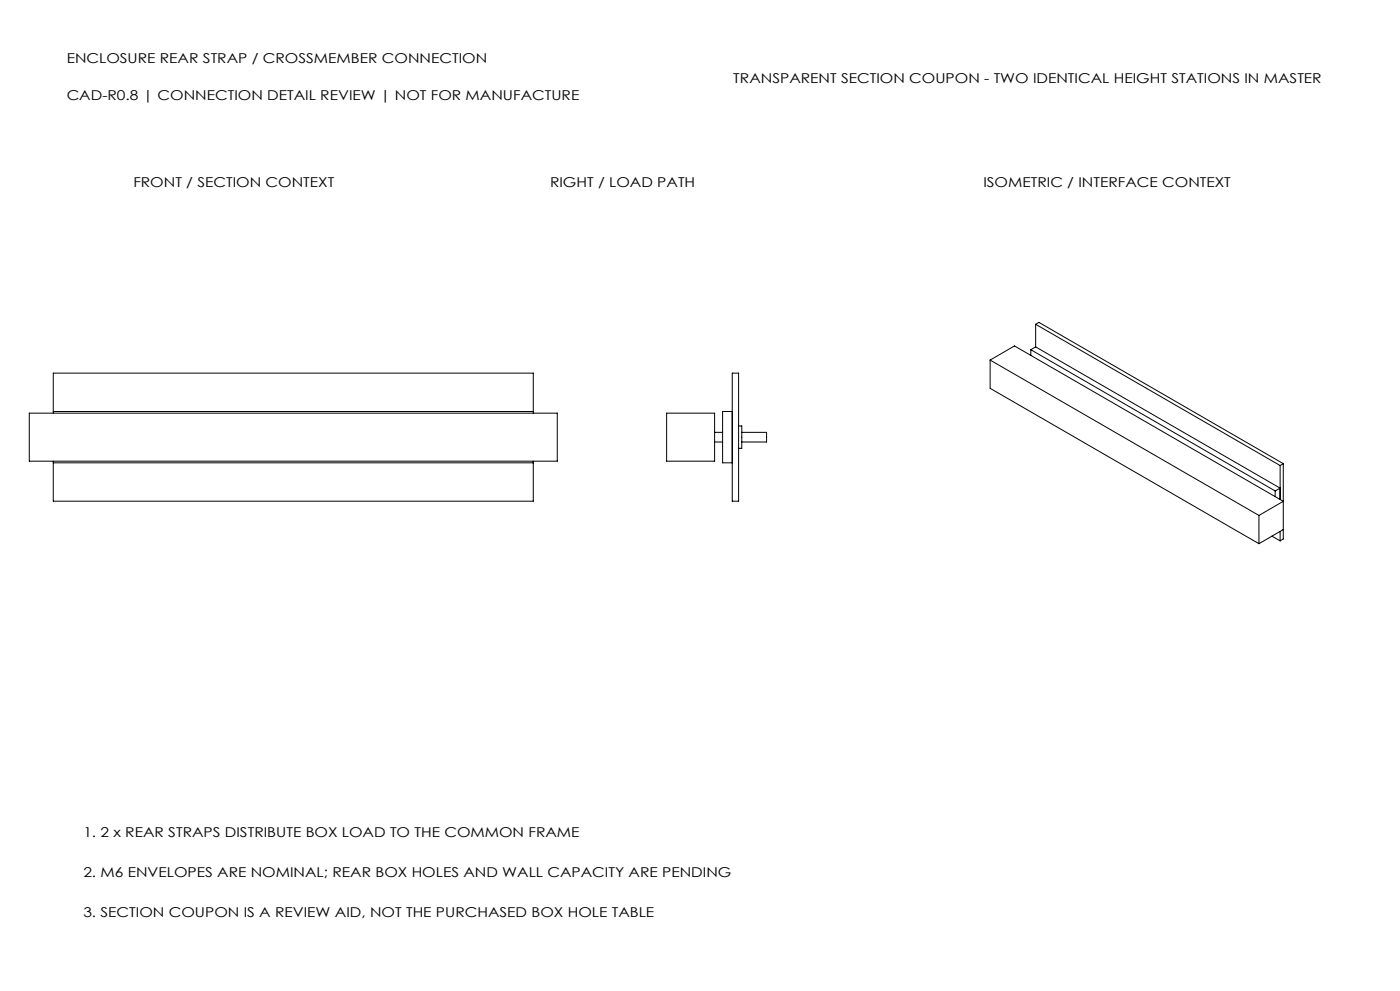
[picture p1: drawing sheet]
<svg xmlns="http://www.w3.org/2000/svg" width="420mm" height="297mm" viewBox="0 0 420 297" stroke-linecap="round" stroke-linejoin="round" font-family="sans-serif">
<defs><g id="words">
<g font-size="4.1">
<text x="20" y="19">ENCLOSURE REAR STRAP / CROSSMEMBER CONNECTION</text>
<text x="20" y="30">CAD-R0.8 | CONNECTION DETAIL REVIEW | NOT FOR MANUFACTURE</text>
<text x="220" y="25">TRANSPARENT SECTION COUPON - TWO IDENTICAL HEIGHT STATIONS IN MASTER</text>
<text x="40" y="56">FRONT / SECTION CONTEXT</text>
<text x="165" y="56">RIGHT / LOAD PATH</text>
<text x="295" y="56">ISOMETRIC / INTERFACE CONTEXT</text>
<text x="25" y="251">1. 2 x REAR STRAPS DISTRIBUTE BOX LOAD TO THE COMMON FRAME</text>
<text x="25" y="262.9">2. M6 ENVELOPES ARE NOMINAL; REAR BOX HOLES AND WALL CAPACITY ARE PENDING</text>
<text x="25" y="274.9">3. SECTION COUPON IS A REVIEW AID, NOT THE PURCHASED BOX HOLE TABLE</text>
</g>
</g></defs>
<g fill="none" stroke="#000" stroke-width=".3">
<path d="M310.7 97.2l73.3 42.3M310.7 97.2l1-.6 73.3 42.4M310.7 97.2v6.8M219.7 111.8h1.9v38.4h-1.9zM297 107.9v8.5l80.7 46.5M297 107.9l80.7 46.6M297 107.9l7.3-4.2 80.7 46.5-7.3 4.3M309.2 104.8l73.4 42.3M309.2 104.8v1.7M310.7 104l73.3 42.3-1.4 .8M310.7 104l-1.5 .8M8.8 123.8h158.4v14.4h-158.4z"/>
<path d="M16 123.8v-12h144v12M16 138.2v12h144v-12M16 123.3h144M16 138.7h144M200 123.8h14.4v14.4h-14.4zM214.4 129.6h2.4M214.4 132.5h2.4M219.7 123.3h-2.9v15.4h2.9M221.6 127.7h.9v6.7h-.9M222.5 129.6h7.5v2.9h-7.5M384 139.5v10.2M385 139v22.5l-1 .6"/>
<path d="M385 139l-1 .5M377.7 154.5v8.4M382.6 147.1v1.7M384 159.3v2.8M385 158.7l-7.3 4.2M381.6 160.7l2.4 1.4"/>
</g>
<use href="#words"/>
</svg>
